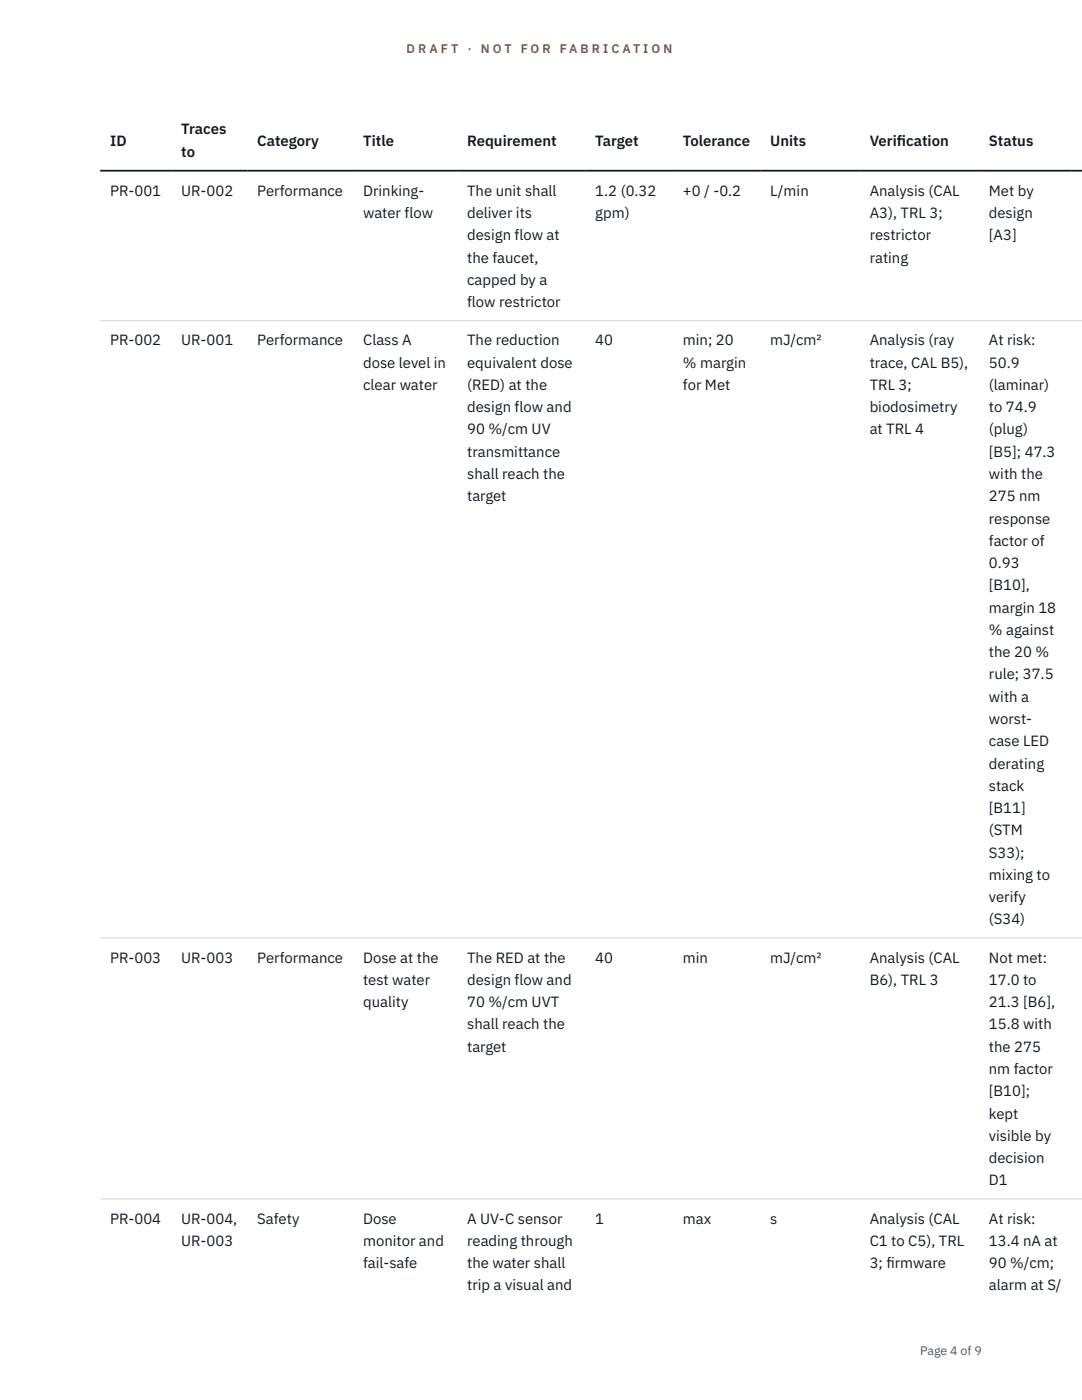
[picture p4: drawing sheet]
<svg xmlns="http://www.w3.org/2000/svg" width="216mm" height="279mm" viewBox="0 0 216 279" stroke-linecap="round" stroke-linejoin="round" font-family="sans-serif">
<defs><g id="words">
<g font-size="3" fill="#111827">
<text x="22" y="29.1">ID</text>
<text x="36.2" y="26.8">Traces</text>
<text x="51.3" y="29.1">Category</text>
<text x="72.5" y="29.1">Title</text>
<text x="93.2" y="29.1">Requirement</text>
<text x="118.8" y="29.1">Target</text>
<text x="136.3" y="29.1">Tolerance</text>
<text x="153.7" y="29.1">Units</text>
<text x="173.5" y="29.1">Verif</text>
<text x="179" y="29.1">ication</text>
<text x="197.3" y="29.1">Status</text>
<text x="36.2" y="31.3">to</text>
<text x="22" y="39.1">PR-001</text>
<text x="36.2" y="39.1">UR-002</text>
<text x="51.3" y="39.1">Performance</text>
<text x="72.5" y="39.1">Drinking-</text>
<text x="93.2" y="39.1">The unit shall</text>
<text x="118.8" y="39.1">1.2 (0.32</text>
<text x="136.3" y="39.1">+0 / -0.2</text>
<text x="153.7" y="39.1">L/min</text>
<text x="173.5" y="39.1">Analysis (CAL</text>
<text x="197.3" y="39.1">Met by</text>
<text x="72.5" y="43.5">water flow</text>
<text x="93.2" y="43.5">deliver its</text>
<text x="93.2" y="48">design flow at</text>
<text x="118.8" y="43.5">gpm)</text>
<text x="173.5" y="43.5">A3), TRL 3;</text>
<text x="173.5" y="48">restrictor</text>
<text x="197.3" y="43.5">design</text>
<text x="197.3" y="48">[A3]</text>
<text x="93.2" y="52.4">the faucet,</text>
<text x="173.5" y="52.4">rating</text>
<text x="93.2" y="56.9">capped by a</text>
<text x="93.2" y="61.3">flow restrictor</text>
<text x="22" y="68.9">PR-002</text>
<text x="36.2" y="68.9">UR-001</text>
<text x="51.3" y="68.9">Performance</text>
<text x="72.5" y="68.9">Class A</text>
<text x="93.2" y="68.9">The reduction</text>
<text x="118.8" y="68.9">40</text>
<text x="136.3" y="68.9">min; 20</text>
<text x="153.7" y="68.9">mJ/cm²</text>
<text x="173.5" y="68.9">Analysis (ray</text>
<text x="197.3" y="68.9">At risk:</text>
<text x="72.5" y="73.4">dose level in</text>
<text x="72.5" y="77.8">clear water</text>
<text x="93.2" y="73.4">equivalent dose</text>
<text x="93.2" y="77.8">(RED) at the</text>
<text x="136.3" y="73.4">% margin</text>
<text x="136.3" y="77.8">for Met</text>
<text x="173.5" y="73.4">trace, CAL B5),</text>
<text x="173.5" y="77.8">TRL 3;</text>
<text x="197.3" y="73.4">50.9</text>
<text x="197.3" y="77.8">(laminar)</text>
<text x="93.2" y="82.3">design flow and</text>
<text x="173.5" y="82.3">biodosimetry</text>
<text x="197.3" y="82.3">to 74.9</text>
<text x="93.2" y="86.7">90 %/cm UV</text>
<text x="173.5" y="86.7">at TRL 4</text>
<text x="197.3" y="86.7">(plug)</text>
<text x="93.2" y="91.1">transmittance</text>
<text x="93.2" y="95.6">shall reach the</text>
<text x="197.3" y="91.1">[B5]; 47.3</text>
<text x="197.3" y="95.6">with the</text>
<text x="93.2" y="100">target</text>
<text x="197.3" y="100">275 nm</text>
<text x="197.3" y="104.5">response</text>
<text x="197.3" y="108.9">factor of</text>
<text x="197.3" y="113.4">0.93</text>
<text x="197.3" y="117.8">[B10],</text>
<text x="197.3" y="122.3">margin 18</text>
<text x="197.3" y="126.7">% against</text>
<text x="197.3" y="131.2">the 20 %</text>
<text x="197.3" y="135.6">rule; 37.5</text>
<text x="197.3" y="140">with a</text>
<text x="197.3" y="144.5">worst-</text>
<text x="197.3" y="148.9">case LED</text>
<text x="197.3" y="153.4">derating</text>
<text x="197.3" y="157.8">stack</text>
<text x="197.3" y="162.3">[B11]</text>
<text x="197.3" y="166.7">(STM</text>
<text x="197.3" y="171.2">S33);</text>
<text x="197.3" y="175.6">mixing to</text>
<text x="197.3" y="180">verify</text>
<text x="197.3" y="184.5">(S34)</text>
<text x="22" y="192.1">PR-003</text>
<text x="36.2" y="192.1">UR-003</text>
<text x="51.3" y="192.1">Performance</text>
<text x="72.5" y="192.1">Dose at the</text>
<text x="72.5" y="196.6">test water</text>
<text x="93.2" y="192.1">The RED at the</text>
<text x="93.2" y="196.6">design flow and</text>
<text x="118.8" y="192.1">40</text>
<text x="136.3" y="192.1">min</text>
<text x="153.7" y="192.1">mJ/cm²</text>
<text x="173.5" y="192.1">Analysis (CAL</text>
<text x="173.5" y="196.6">B6), TRL 3</text>
<text x="197.3" y="192.1">Not met:</text>
<text x="197.3" y="196.6">17.0 to</text>
<text x="72.5" y="201">quality</text>
<text x="93.2" y="201">70 %/cm UVT</text>
<text x="197.3" y="201">21.3 [B6],</text>
<text x="93.2" y="205.4">shall reach the</text>
<text x="93.2" y="209.9">target</text>
<text x="197.3" y="205.4">15.8 with</text>
<text x="197.3" y="209.9">the 275</text>
<text x="197.3" y="214.3">nm factor</text>
<text x="197.3" y="218.8">[B10];</text>
<text x="197.3" y="223.2">kept</text>
<text x="197.3" y="227.7">visible by</text>
<text x="197.3" y="232.1">decision</text>
<text x="197.3" y="236.6">D1</text>
<text x="22" y="244.2">PR-004</text>
<text x="36.2" y="244.2">UR-004,</text>
<text x="51.3" y="244.2">Safety</text>
<text x="72.5" y="244.2">Dose</text>
<text x="93.2" y="244.2">A UV-C sensor</text>
<text x="118.8" y="244.2">1</text>
<text x="136.3" y="244.2">max</text>
<text x="153.7" y="244.2">s</text>
<text x="173.5" y="244.2">Analysis (CAL</text>
<text x="197.3" y="244.2">At risk:</text>
<text x="36.2" y="248.6">UR-003</text>
<text x="72.5" y="248.6">monitor and</text>
<text x="93.2" y="248.6">reading through</text>
<text x="173.5" y="248.6">C1 to C5), TRL</text>
<text x="197.3" y="248.6">13.4 nA at</text>
<text x="72.5" y="253.1">fail-safe</text>
<text x="93.2" y="253.1">the water shall</text>
<text x="93.2" y="257.5">trip a visual and</text>
<text x="173.5" y="253.1">3; f</text>
<text x="176.9" y="253.1">irmware</text>
<text x="197.3" y="253.1">90 %/cm;</text>
<text x="197.3" y="257.5">alarm at S/</text>
</g>
<g font-size="2.5" fill="#b45309">
<text x="81.1" y="10.5">D R A F T</text>
<text x="93.3" y="10.5">·</text>
<text x="95.9" y="10.5">N O T</text>
<text x="103.9" y="10.5">F O R</text>
<text x="111.7" y="10.5">F A B R I C A T I O N</text>
</g>
<text font-size="2.5" fill="#4b5563" x="183.6" y="270.3">Page 4 of 9</text>
</g></defs>
<path d="M20 64h195.9M20 187.2h195.9M20 239.3h195.9" fill="none" stroke="#d1d5db" stroke-width=".2"/>
<path d="M20 34.1h195.9" fill="none" stroke="#111827" stroke-width=".35"/>
<use href="#words"/>
</svg>
